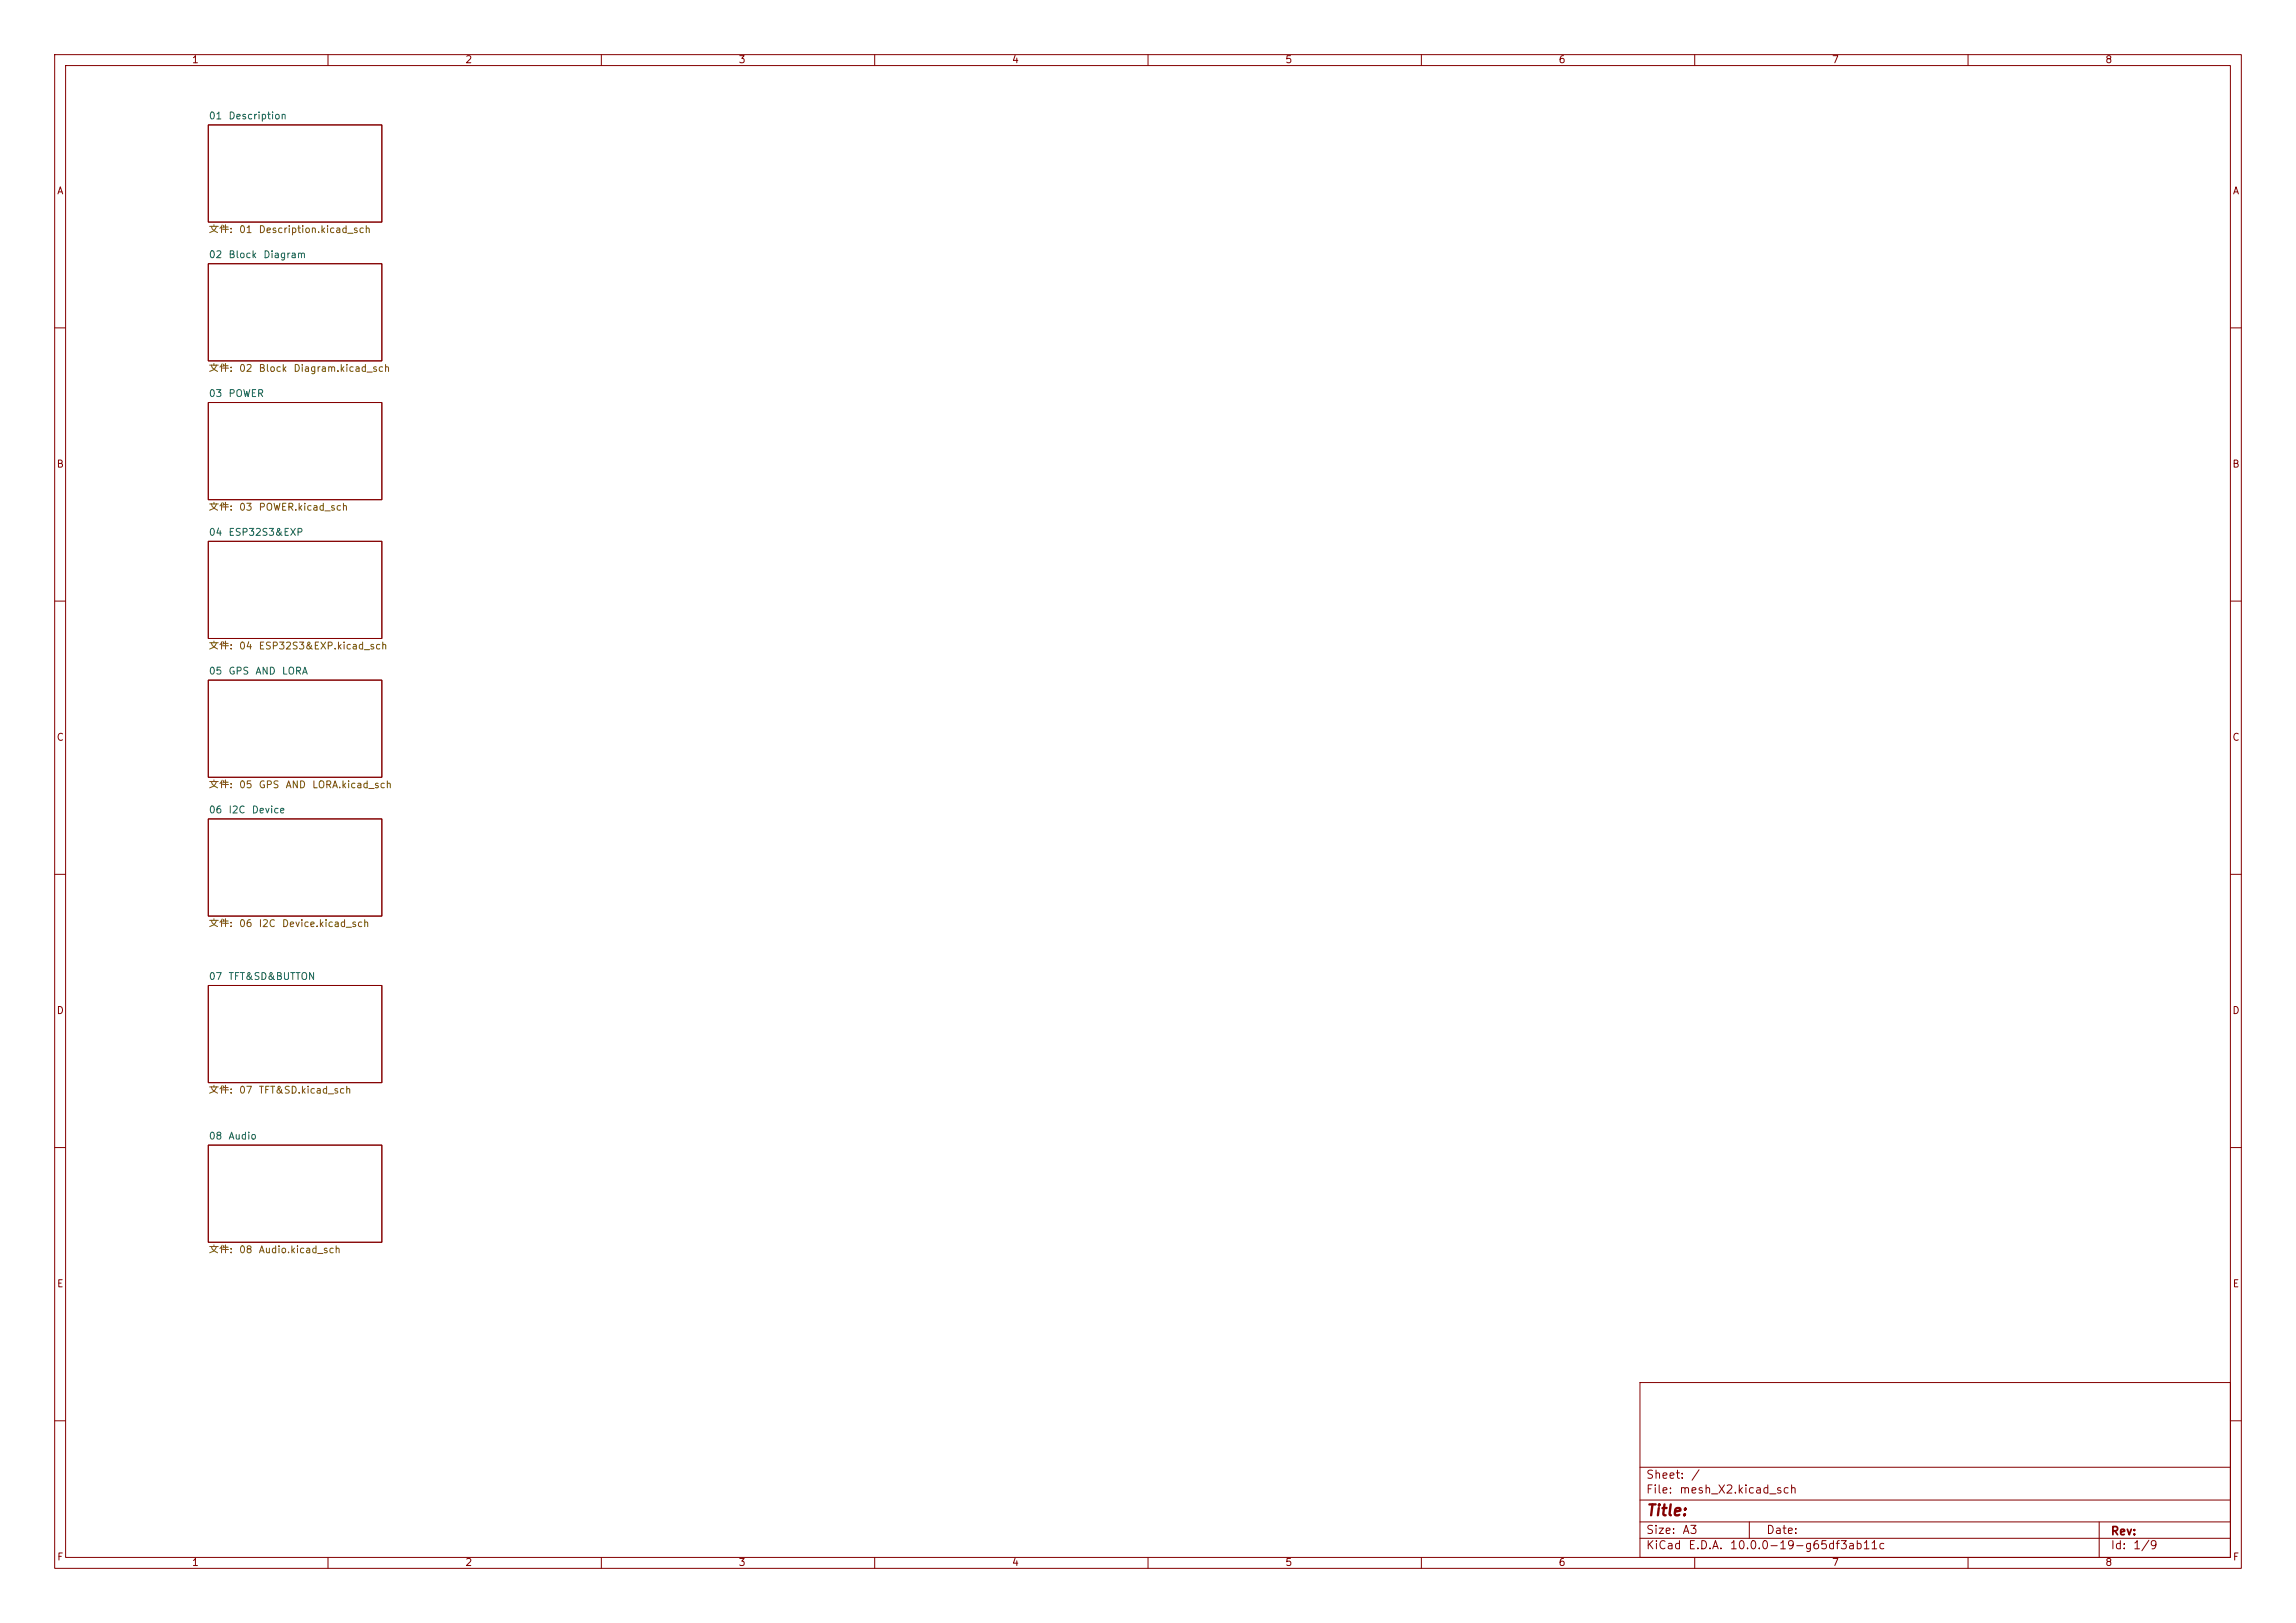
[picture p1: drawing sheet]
<svg xmlns="http://www.w3.org/2000/svg" width="420mm" height="297mm" viewBox="0 0 420 297" stroke-linecap="round" stroke-linejoin="round" font-family="sans-serif">
<defs><g id="words">
<text font-size="2" fill="#840000" x="301" y="277.9">Title:</text>
<g font-size="1.5" fill="#840000">
<text x="301" y="273.7">File:</text>
<text x="301" y="271">Sheet:</text>
<text x="307.1" y="273.7">mesh_X2.kicad_sch</text>
<text x="309.2" y="271">/</text>
<text x="301" y="281.1">Size:</text>
<text x="307.6" y="281.1">A3</text>
<text x="323" y="281.1">Date:</text>
<text x="386" y="281.3">Rev:</text>
<text x="301" y="283.9">KiCad</text>
<text x="308.7" y="283.9">E.D.A.</text>
<text x="316.3" y="283.9">10.0.0-19-g65df3ab11c</text>
<text x="386" y="283.9">Id:</text>
<text x="390.1" y="283.9">1/9</text>
</g>
<g font-size="1.3" fill="#840000">
<text x="35" y="11.9">1</text>
<text x="85" y="11.9">2</text>
<text x="135" y="11.9">3</text>
<text x="185" y="11.9">4</text>
<text x="235" y="11.9">5</text>
<text x="285" y="11.9">6</text>
<text x="335" y="11.9">7</text>
<text x="385" y="11.9">8</text>
<text x="10.3" y="35.9">A</text>
<text x="408.3" y="35.9">A</text>
<text x="10.3" y="85.9">B</text>
<text x="408.2" y="85.9">B</text>
<text x="10.3" y="135.9">C</text>
<text x="408.2" y="135.9">C</text>
<text x="10.3" y="185.9">D</text>
<text x="408.2" y="185.9">D</text>
<text x="10.3" y="235.9">E</text>
<text x="408.3" y="235.9">E</text>
<text x="10.3" y="285.9">F</text>
<text x="35" y="286.9">1</text>
<text x="85" y="286.9">2</text>
<text x="135" y="286.9">3</text>
<text x="185" y="286.9">4</text>
<text x="235" y="286.9">5</text>
<text x="285" y="286.9">6</text>
<text x="335" y="286.9">7</text>
<text x="385" y="286.9">8</text>
<text x="408.3" y="285.9">F</text>
</g>
<g font-size="1.3" fill="#006464">
<text x="38.1" y="22.1">01</text>
<text x="41.7" y="22.1">Description</text>
<text x="38.1" y="47.5">02</text>
<text x="41.7" y="47.5">Block</text>
<text x="48.1" y="47.5">Diagram</text>
<text x="38.1" y="72.9">03</text>
<text x="41.7" y="72.9">POWER</text>
<text x="38.1" y="98.3">04</text>
<text x="41.7" y="98.3">ESP32S3&amp;EXP</text>
<text x="38.1" y="123.7">05</text>
<text x="41.7" y="123.7">GPS</text>
<text x="46.6" y="123.7">AND</text>
<text x="51.5" y="123.7">LORA</text>
<text x="38.1" y="149.1">06</text>
<text x="41.7" y="149.1">I2C</text>
<text x="45.9" y="149.1">Device</text>
<text x="38.1" y="179.6">07</text>
<text x="41.7" y="179.6">TFT&amp;SD&amp;BUTTON</text>
<text x="38.1" y="208.8">08</text>
<text x="41.7" y="208.8">Audio</text>
</g>
<g font-size="1.3" fill="#725600">
<text x="38.1" y="43">文件:</text>
<text x="43.6" y="43">01</text>
<text x="47.2" y="43">Description.kicad_sch</text>
<text x="38.1" y="68.4">文件:</text>
<text x="43.6" y="68.4">02</text>
<text x="47.2" y="68.4">Block</text>
<text x="53.6" y="68.4">Diagram.kicad_sch</text>
<text x="38.1" y="93.8">文件:</text>
<text x="43.6" y="93.8">03</text>
<text x="47.2" y="93.8">POWER.kicad_sch</text>
<text x="38.1" y="119.2">文件:</text>
<text x="43.6" y="119.2">04</text>
<text x="47.2" y="119.2">ESP32S3&amp;EXP.kicad_sch</text>
<text x="38.1" y="144.6">文件:</text>
<text x="43.6" y="144.6">05</text>
<text x="47.2" y="144.6">GPS</text>
<text x="52.1" y="144.6">AND</text>
<text x="57" y="144.6">LORA.kicad_sch</text>
<text x="38.1" y="170">文件:</text>
<text x="43.6" y="170">06</text>
<text x="47.2" y="170">I2C</text>
<text x="51.5" y="170">Device.kicad_sch</text>
<text x="38.1" y="200.4">文件:</text>
<text x="43.6" y="200.4">07</text>
<text x="47.2" y="200.4">TFT&amp;SD.kicad_sch</text>
<text x="38.1" y="229.6">文件:</text>
<text x="43.6" y="229.6">08</text>
<text x="47.2" y="229.6">Audio.kicad_sch</text>
</g>
</g></defs>
<g fill="none" stroke="#840000" stroke-width=".18">
<path d="M10 10h400v277h-400zM12 12h396v273h-396zM60 10v2M110 10v2M160 10v2M210 10v2M260 10v2M310 10v2M360 10v2M38.1 22.9h31.7v17.7h-31.7zM38.1 48.3h31.7v17.7h-31.7zM10 60h2"/>
<path d="M38.1 73.7h31.7v17.7h-31.7zM408 60h2M38.1 99.1h31.7v17.7h-31.7zM10 110h2M408 110h2M38.1 124.5h31.7v17.7h-31.7zM10 160h2M38.1 149.9h31.7v17.7h-31.7zM408 160h2M38.1 180.3h31.7v17.8h-31.7zM10 210h2M38.1 209.6h31.7v17.7h-31.7z"/>
<path d="M408 210h2M300 253h108v32h-108zM10 260h2M300 278.5h108M300 274.5h108M300 268.5h108M320 278.5v3M384 278.5v6.5M408 260h2M60 285v2M110 285v2M160 285v2"/>
<path d="M210 285v2M260 285v2M300 281.5h108M310 285v2M360 285v2"/>
</g>
<use href="#words"/>
</svg>
